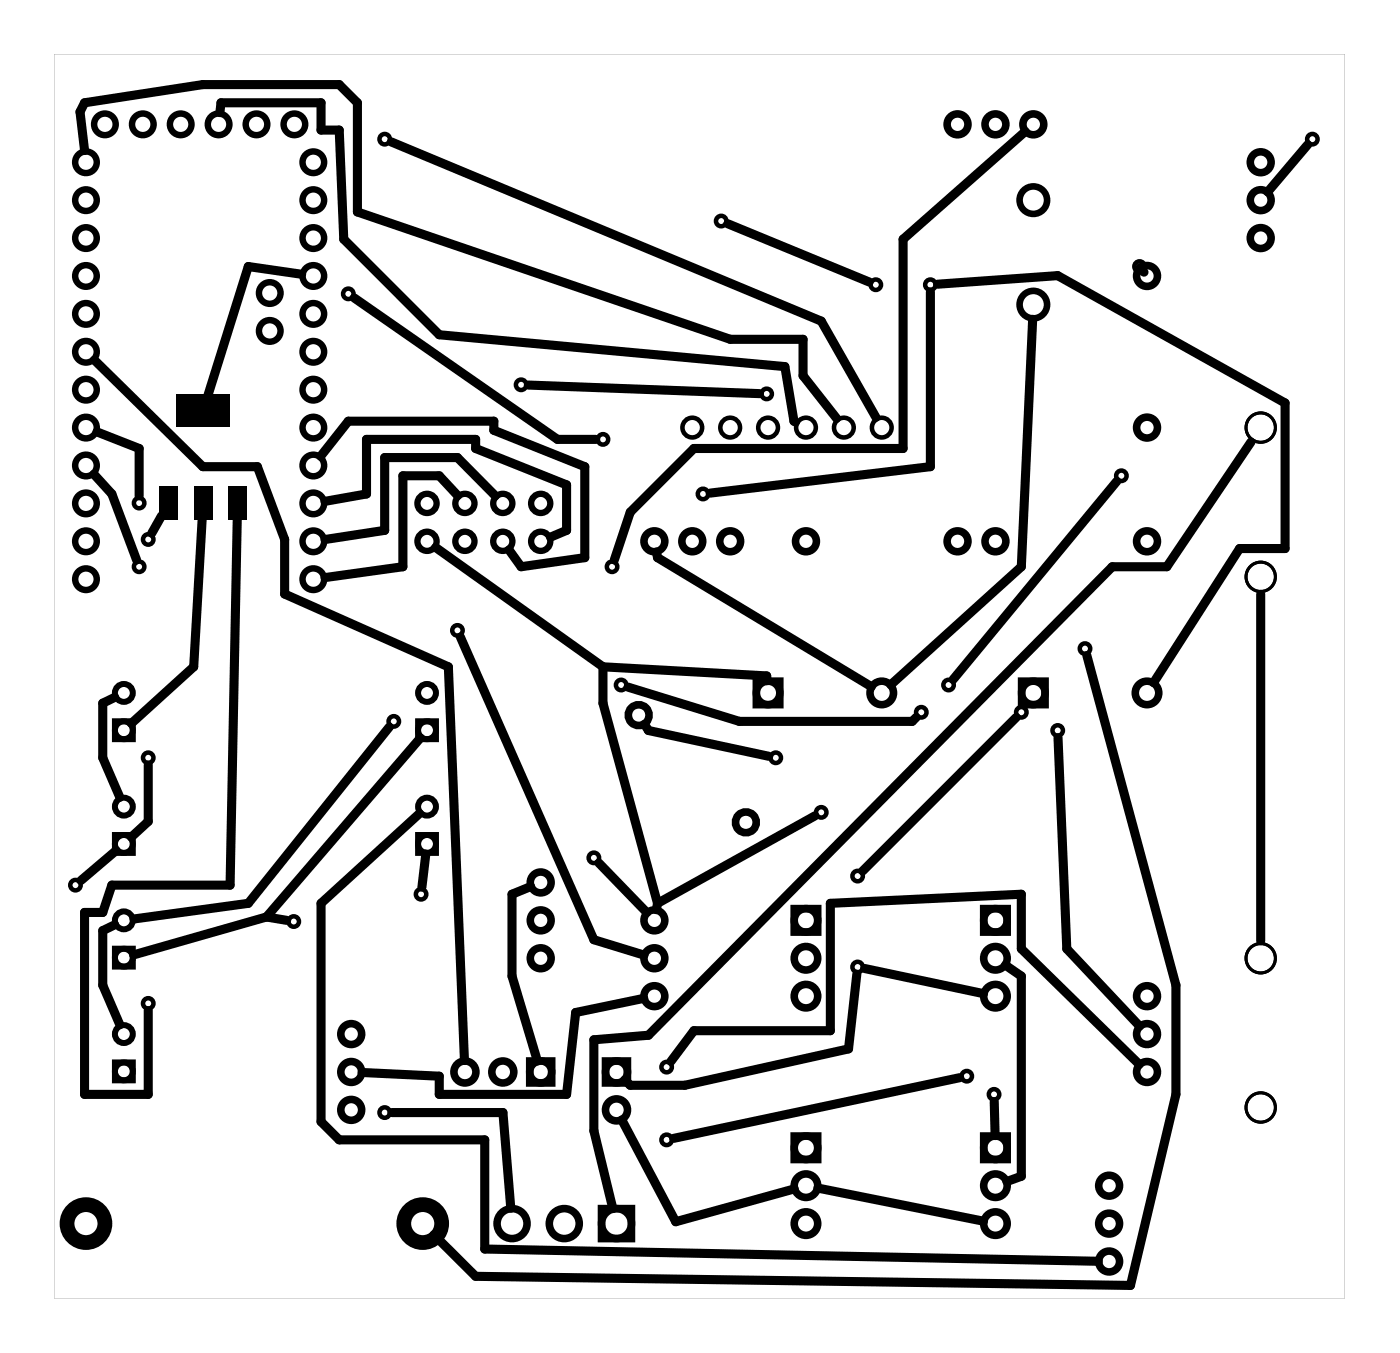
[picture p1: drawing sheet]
<svg xmlns="http://www.w3.org/2000/svg" width="94mm" height="91mm" viewBox="0 0 94 91" stroke-linecap="round" stroke-linejoin="round" font-family="sans-serif">
<g fill="#000">
<path d="M10.7 32.6h1.2v2.3h-1.2zM13 32.6h1.2v2.3h-1.2zM11.8 26.4h3.6v2.2h-3.6zM15.3 32.6h1.2v2.3h-1.2z"/>
<path d="M3.6 3.6h86.5v83.4h-86.5zM3.6 3.6v83.4h86.5v-83.4z"/>
</g>
<g fill="none" stroke="#000" stroke-width=".43">
<circle cx="5.8" cy="16" r=".72"/>
<circle cx="5.8" cy="13.4" r=".72"/>
<circle cx="5.8" cy="18.5" r=".72"/>
<circle cx="5.8" cy="10.9" r=".72"/>
<circle cx="7" cy="8.3" r=".72"/>
<circle cx="9.6" cy="8.3" r=".72"/>
<circle cx="12.1" cy="8.3" r=".72"/>
<circle cx="14.7" cy="8.3" r=".72"/>
<circle cx="17.2" cy="8.3" r=".72"/>
<circle cx="18.1" cy="19.6" r=".72"/>
<circle cx="19.7" cy="8.3" r=".72"/>
<circle cx="21" cy="13.4" r=".72"/>
<circle cx="21" cy="16" r=".72"/>
<circle cx="21" cy="18.5" r=".72"/>
<circle cx="21" cy="10.9" r=".72"/>
<circle cx="5.8" cy="26.1" r=".72"/>
<circle cx="5.8" cy="23.6" r=".72"/>
<circle cx="5.8" cy="21" r=".72"/>
<circle cx="5.8" cy="28.7" r=".72"/>
<circle cx="5.8" cy="38.8" r=".72"/>
<circle cx="5.8" cy="33.7" r=".72"/>
<circle cx="5.8" cy="36.3" r=".72"/>
<circle cx="5.8" cy="31.2" r=".72"/>
<circle cx="18.1" cy="22.2" r=".72"/>
<circle cx="21" cy="21" r=".72"/>
<circle cx="21" cy="23.6" r=".72"/>
<circle cx="21" cy="26.1" r=".72"/>
<circle cx="21" cy="28.7" r=".72"/>
<circle cx="21" cy="36.3" r=".72"/>
<circle cx="21" cy="33.7" r=".72"/>
<circle cx="21" cy="31.2" r=".72"/>
<circle cx="21" cy="38.8" r=".72"/>
</g>
<g fill="none" stroke="#000" stroke-width=".3">
<circle cx="23.3" cy="19.7" r=".35"/>
<circle cx="25.8" cy="9.3" r=".35"/>
<circle cx="48.3" cy="14.8" r=".35"/>
<circle cx="58.7" cy="19.1" r=".35"/>
<circle cx="62.4" cy="19.1" r=".35"/>
<circle cx="76.4" cy="17.9" r=".35"/>
<circle cx="88" cy="9.3" r=".35"/>
<circle cx="9.3" cy="33.7" r=".35"/>
<circle cx="9.3" cy="38" r=".35"/>
<circle cx="9.9" cy="36.1" r=".35"/>
<circle cx="34.9" cy="25.8" r=".35"/>
<circle cx="40.4" cy="29.4" r=".35"/>
<circle cx="41" cy="38" r=".35"/>
<circle cx="46.4" cy="28.7" r=".66"/>
<circle cx="47.1" cy="33.1" r=".35"/>
<circle cx="48.9" cy="28.7" r=".66"/>
<circle cx="51.4" cy="26.4" r=".35"/>
<circle cx="51.5" cy="28.7" r=".66"/>
<circle cx="54" cy="28.7" r=".66"/>
<circle cx="56.6" cy="28.7" r=".66"/>
<circle cx="59.1" cy="28.7" r=".66"/>
<circle cx="75.2" cy="31.9" r=".35"/>
<circle cx="5.1" cy="59.3" r=".35"/>
<circle cx="9.9" cy="50.8" r=".35"/>
<circle cx="26.4" cy="48.3" r=".35"/>
<circle cx="28.2" cy="59.9" r=".35"/>
<circle cx="30.7" cy="42.2" r=".35"/>
<circle cx="39.8" cy="57.5" r=".35"/>
<circle cx="41.6" cy="45.9" r=".35"/>
<circle cx="52" cy="50.8" r=".35"/>
<circle cx="55" cy="54.4" r=".35"/>
<circle cx="57.5" cy="58.7" r=".35"/>
<circle cx="61.8" cy="47.7" r=".35"/>
<circle cx="63.6" cy="45.9" r=".35"/>
<circle cx="68.5" cy="47.7" r=".35"/>
<circle cx="70.9" cy="48.9" r=".35"/>
<circle cx="72.7" cy="43.5" r=".35"/>
<circle cx="9.9" cy="67.2" r=".35"/>
<circle cx="19.7" cy="61.8" r=".35"/>
<circle cx="25.8" cy="74.6" r=".35"/>
<circle cx="44.7" cy="76.4" r=".35"/>
<circle cx="44.7" cy="71.5" r=".35"/>
<circle cx="57.5" cy="64.8" r=".35"/>
<circle cx="64.8" cy="72.1" r=".35"/>
<circle cx="66.6" cy="73.3" r=".35"/>
</g>
<g fill="none" stroke="#000" stroke-width=".2">
<circle cx="84.5" cy="38.7" r=".98"/>
<circle cx="84.5" cy="28.7" r=".98"/>
<circle cx="84.5" cy="74.2" r=".98"/>
<circle cx="84.5" cy="64.2" r=".98"/>
</g>
<g fill="none" stroke="#000" stroke-width=".51">
<path d="M50.7 45.6h1.6v1.6h-1.6zM68.5 45.6h1.5v1.6h-1.5zM35.5 71.1h1.5v1.5h-1.5zM40.6 71.1h1.5v1.5h-1.5zM53.2 60.9h1.6v1.6h-1.6zM53.2 76.1h1.6v1.6h-1.6zM65.9 76.1h1.6v1.6h-1.6zM65.9 60.9h1.6v1.6h-1.6zM40.3 81h2v2h-2z"/>
<circle cx="64.2" cy="8.3" r=".7"/>
<circle cx="66.7" cy="8.3" r=".7"/>
<circle cx="69.3" cy="8.3" r=".7"/>
<circle cx="76.9" cy="18.5" r=".7"/>
<circle cx="84.5" cy="10.9" r=".7"/>
<circle cx="84.5" cy="13.4" r=".7"/>
<circle cx="84.5" cy="16" r=".7"/>
<circle cx="43.9" cy="36.3" r=".7"/>
<circle cx="46.4" cy="36.3" r=".7"/>
<circle cx="48.9" cy="36.3" r=".7"/>
<circle cx="54" cy="36.3" r=".7"/>
<circle cx="64.2" cy="36.3" r=".7"/>
<circle cx="66.7" cy="36.3" r=".7"/>
<circle cx="76.9" cy="28.7" r=".7"/>
<circle cx="76.9" cy="36.3" r=".7"/>
<circle cx="36.2" cy="59.1" r=".7"/>
<circle cx="42.8" cy="47.9" r=".7"/>
<circle cx="50" cy="55.1" r=".7"/>
<circle cx="51.5" cy="46.4" r=".79"/>
<circle cx="59.1" cy="46.4" r=".79"/>
<circle cx="69.3" cy="46.4" r=".79"/>
<circle cx="76.9" cy="46.4" r=".79"/>
<circle cx="23.5" cy="69.3" r=".7"/>
<circle cx="23.5" cy="71.8" r=".7"/>
<circle cx="23.5" cy="74.4" r=".7"/>
<circle cx="31.2" cy="71.8" r=".74"/>
<circle cx="33.7" cy="71.8" r=".74"/>
<circle cx="36.2" cy="71.8" r=".74"/>
<circle cx="36.2" cy="64.2" r=".7"/>
<circle cx="36.2" cy="61.7" r=".7"/>
<circle cx="41.3" cy="74.4" r=".74"/>
<circle cx="41.3" cy="71.8" r=".74"/>
<circle cx="43.9" cy="61.7" r=".7"/>
<circle cx="43.9" cy="64.2" r=".7"/>
<circle cx="43.9" cy="66.8" r=".7"/>
<circle cx="54" cy="61.7" r=".79"/>
<circle cx="54" cy="76.9" r=".79"/>
<circle cx="54" cy="79.5" r=".79"/>
<circle cx="54" cy="64.2" r=".79"/>
<circle cx="54" cy="66.8" r=".79"/>
<circle cx="66.7" cy="61.7" r=".79"/>
<circle cx="66.7" cy="76.9" r=".79"/>
<circle cx="66.7" cy="79.5" r=".79"/>
<circle cx="66.7" cy="64.2" r=".79"/>
<circle cx="66.7" cy="66.8" r=".79"/>
<circle cx="74.3" cy="79.5" r=".7"/>
<circle cx="76.9" cy="66.8" r=".7"/>
<circle cx="76.9" cy="69.3" r=".7"/>
<circle cx="76.9" cy="71.8" r=".7"/>
<circle cx="34.3" cy="82" r="1"/>
<circle cx="37.8" cy="82" r="1"/>
<circle cx="41.3" cy="82" r="1"/>
<circle cx="54" cy="82" r=".79"/>
<circle cx="66.7" cy="82" r=".79"/>
<circle cx="74.3" cy="82" r=".7"/>
<circle cx="74.3" cy="84.5" r=".7"/>
</g>
<g fill="none" stroke="#000" stroke-width=".44">
<circle cx="69.3" cy="13.4" r=".92"/>
<circle cx="69.3" cy="20.4" r=".92"/>
</g>
<g fill="none" stroke="#000" stroke-width=".42">
<circle cx="28.6" cy="33.7" r=".64"/>
<circle cx="28.6" cy="36.3" r=".64"/>
<circle cx="31.2" cy="36.3" r=".64"/>
<circle cx="31.2" cy="33.7" r=".64"/>
<circle cx="33.7" cy="36.3" r=".64"/>
<circle cx="33.7" cy="33.7" r=".64"/>
<circle cx="36.2" cy="36.3" r=".64"/>
<circle cx="36.2" cy="33.7" r=".64"/>
</g>
<g fill="none" stroke="#000" stroke-width=".99" stroke-linecap="butt">
<circle cx="5.8" cy="82" r="1.27"/>
<circle cx="28.3" cy="82" r="1.27"/>
</g>
<g fill="none" stroke="#000" stroke-width=".4">
<path d="M7.7 48.3h1.2v1.2h-1.2zM7.7 56h1.2v1.2h-1.2zM28 48.3h1.2v1.2h-1.2zM28 56h1.2v1.2h-1.2zM7.7 63.6h1.2v1.2h-1.2zM7.7 71.2h1.2v1.2h-1.2z"/>
<circle cx="8.3" cy="48.9" r=".6"/>
<circle cx="8.3" cy="56.6" r=".6"/>
<circle cx="8.3" cy="54.1" r=".6"/>
<circle cx="8.3" cy="46.4" r=".6"/>
<circle cx="28.6" cy="48.9" r=".6"/>
<circle cx="28.6" cy="56.6" r=".6"/>
<circle cx="28.6" cy="54.1" r=".6"/>
<circle cx="28.6" cy="46.4" r=".6"/>
<circle cx="8.3" cy="71.8" r=".6"/>
<circle cx="8.3" cy="64.2" r=".6"/>
<circle cx="8.3" cy="61.7" r=".6"/>
<circle cx="8.3" cy="69.3" r=".6"/>
</g>
<g fill="none" stroke="#000" stroke-width=".61">
<path d="M5.7 10.1l-.3-2.6 .3-.6 7.9-1.2h9.1l1.3 1.2v7.3l25 8.5h4.8v2.5l2.3 2.8M14.7 7.5l.1-.6h6.7v1.8h1.2l.3 7.3 6.4 6.4 23.2 2.2 .6 3.6 .1 .1M20.2 18.4l-3.6-.5-2.7 8.7M23.7 20l13.7 9.4h2.5M26.2 9.5l28.8 12 3.7 6.5M48.8 15l9.5 3.9M62.4 19.6v11.7l-14.8 1.7M62.8 19l8.1-.5 15.2 8.5v9.8h-3l-5.8 8.9M68.7 8.8l-8.2 7.2v14.1h-14l-4.3 4.2-1 3.2M76.4 17.9l.3 .3M87.7 9.7l-2.7 3.2M6.3 31.8l1.2 1.3 1.7 4.4"/>
<path d="M6.3 24.1l7.3 7.2h3.7l1.8 4.8v3.7l11 4.9 1 26.4M6.5 28.9l2.8 1.2v3.1M10.8 34.6l-.6 1.1M13.6 34.7l-.6 10-4.2 3.8M15.9 34.7l-.5 24.6h-7.9l-.6 1.8h-1.2v12.2h4.2v-5.6M21.5 30.6l1.8-2.4h9.8v.6l6.1 2.5v6.1l-4.3 .6-.8-1.1M21.8 33.6l2.8-.5v-3.7h7.3v.7l6.1 2.4v3l-1.1 .5M29.2 36.7l11.2 8M30.7 33.2l-1.3-1.3h-2.4v6.1l-5.2 .7M33.2 33.2l-2.5-2.5h-4.9v4.8l-4 .7M35.4 25.8l15.5 .6M44 37l.1 .4 14.3 8.6"/>
<path d="M69.2 21.4l-.7 16.6-8.8 7.9M74.9 32.3l-11 13.2M83.9 29.6l-5.7 8.4h-3.6l-31.1 31.4-3.7 .3v6.1l1.3 5.2M84.5 39.8v23.2M7.7 46.7l-.8 .4v3.7l1.1 2.6M7.8 57l-2.4 2M9.9 51.3v3.7l-1.1 1.1M26.1 48.7l-9.5 11.8-7.6 1.1M28.1 54.5l-6.6 6v14.7l1.2 1.2h9.8v7.3l41.1 .8M28.2 49.4l-10.3 12M28.5 57.2l-.2 2.2M30.9 42.7l8.9 20.3 3.4 1"/>
<path d="M35.6 59.4l-1.3 .5v5.5l1.7 5.7M40.1 57.8l3.3 3.4M40.4 44.7v2.4l3.7 13.4M40.4 44.7l11 .6v.3M42.1 46l7.5 2.3h11.5l.3-.2M43.2 48.5l.3 .5 8 1.7M54.6 54.7l-10.5 5.8M68.1 48.1l-10.3 10.3M70.9 49.4l.6 14.2 4.9 5.2M72.9 43.9l5.9 22.1v7.3l-3 12.8-43.9-.6-2.8-2.8M7.7 62l-.8 .4v3.6l1.1 2.7M17.9 61.4l-8.9 2.6"/>
<path d="M17.9 61.4l1.3 .3M26.3 74.6h7.4l.5 6.4M41.7 75l3.6 6.9 7.9-2.2M43.2 66.9l-4.6 .9-.6 5.5h-8.6v-1.2l-5.1-.2M44.1 60.5l-.1 .5M45 71.1l1.5-2h9.2v-8.6l12.8-.6v3.7l7.9 7.7M54.8 79.6l11.1 2.2M57.4 65.3l-.5 5-11 2.4h-3.7l-.3-.3M58 64.9l7.9 1.7M64.3 72.2l-19.1 4.1M66.6 73.8l.1 2.3M67.4 64.7l1.1 .7v13.4l-1 .4"/>
</g>
</svg>
